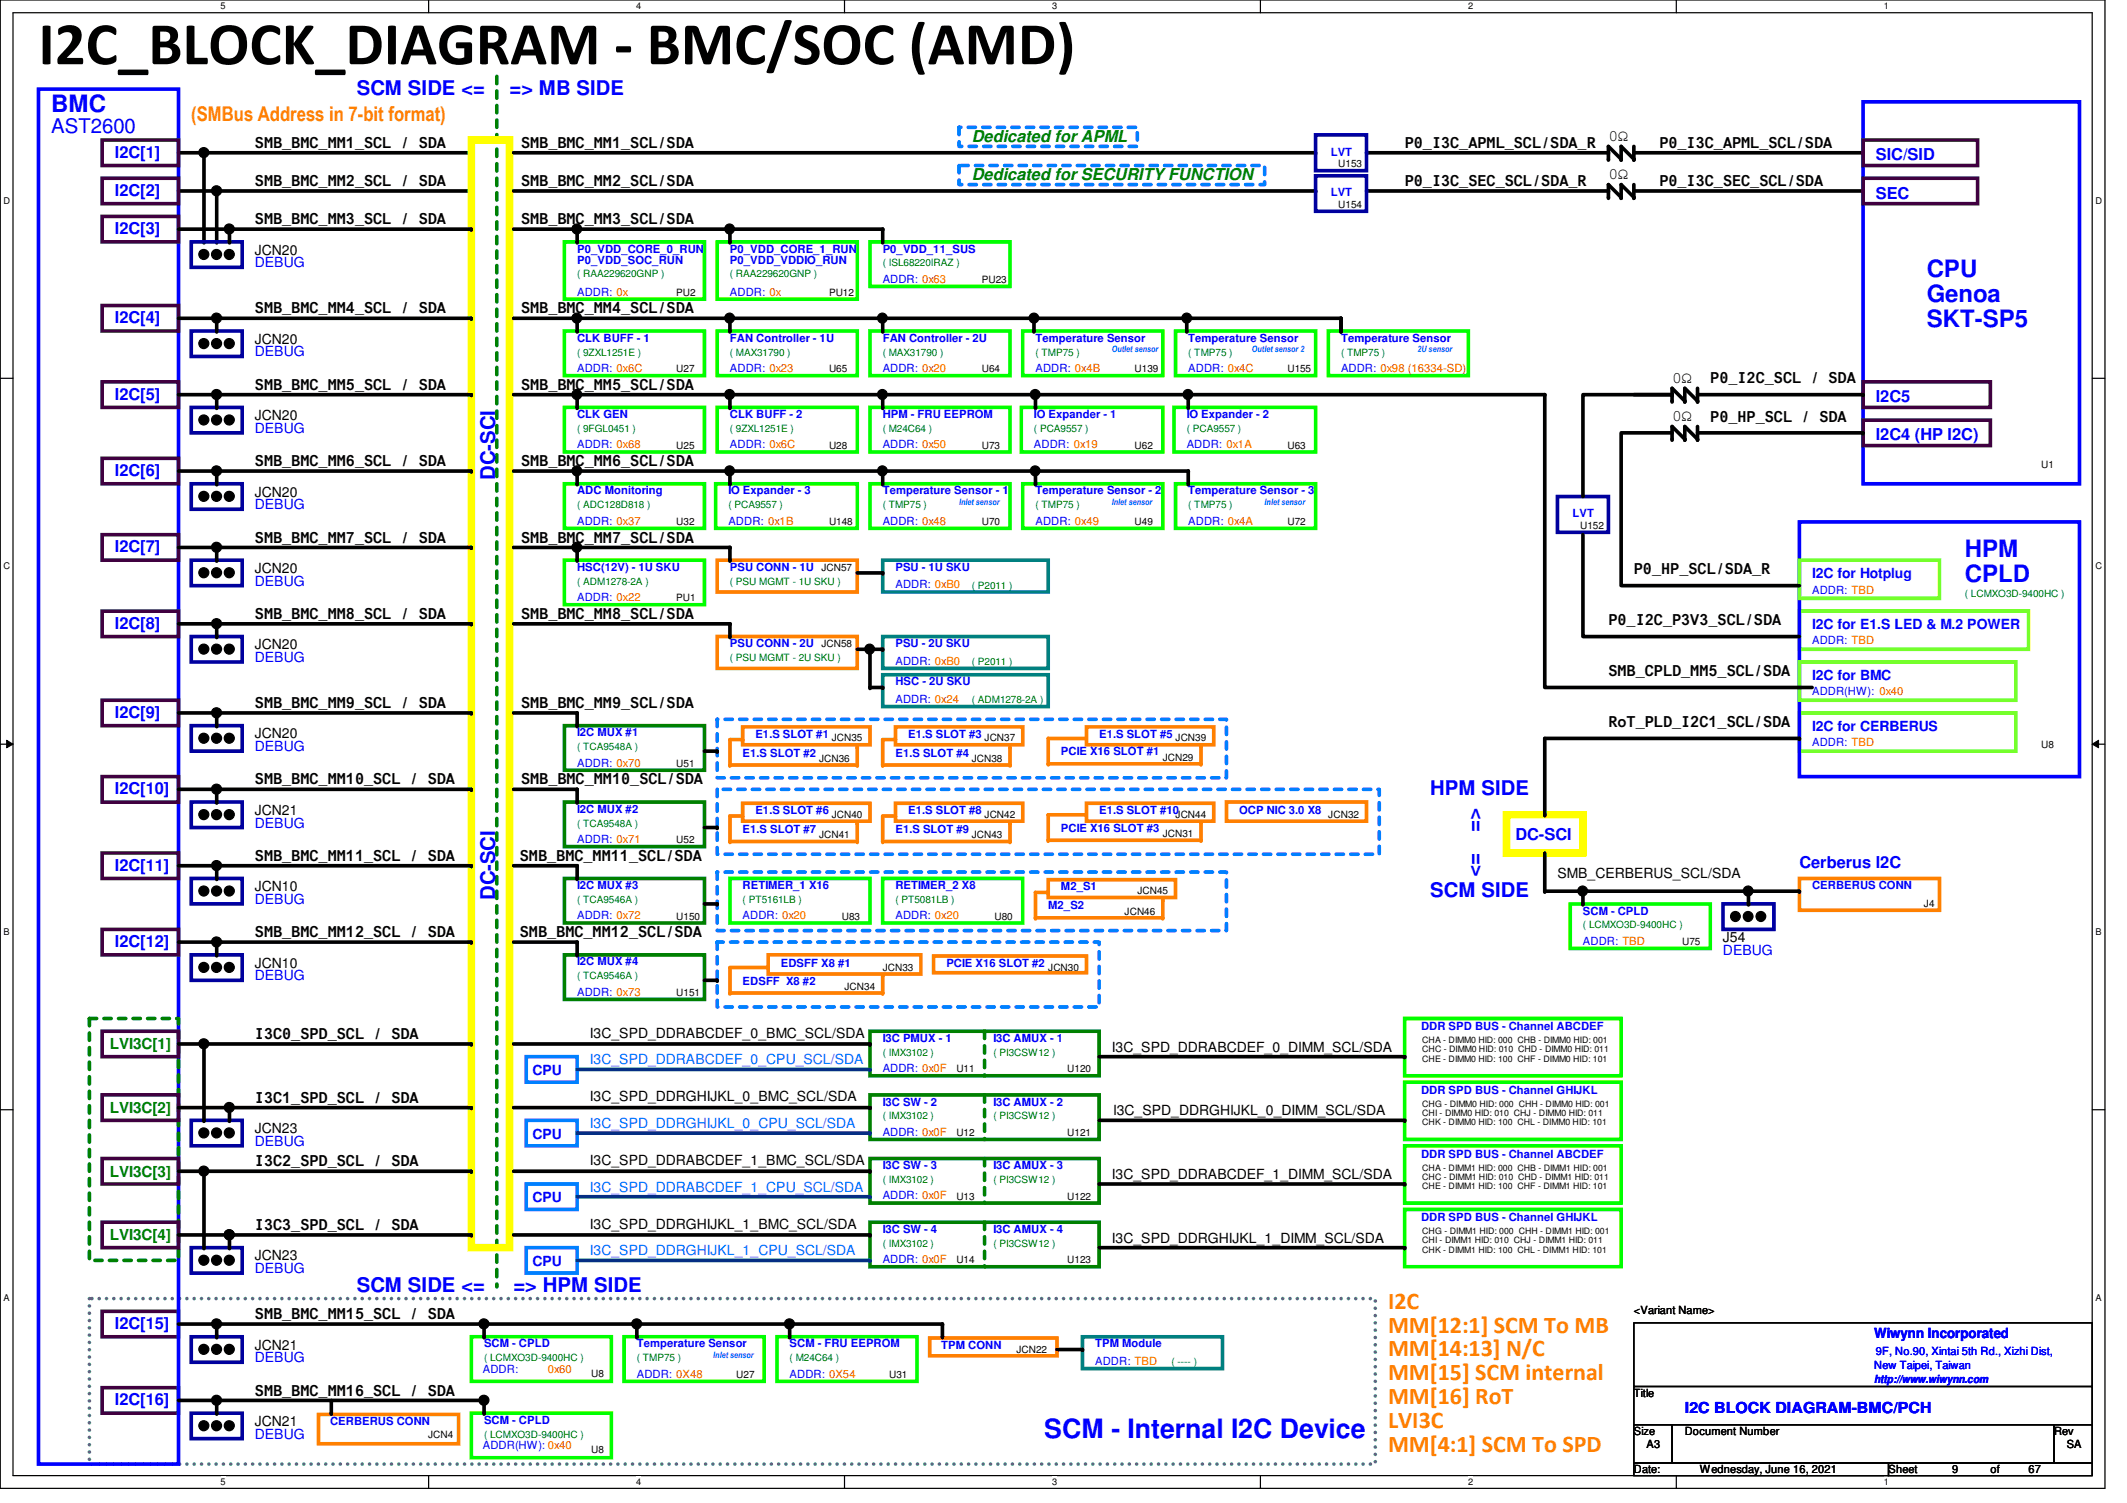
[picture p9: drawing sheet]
<svg xmlns="http://www.w3.org/2000/svg" width="297mm" height="210mm" viewBox="0 0 297 210" stroke-linecap="round" stroke-linejoin="round" font-family="sans-serif">
<defs><g id="words">
<text font-size="8.5" x="5.4" y="9">I2C_BLOCK_DIAGRAM - BMC/SOC (AMD)</text>
<text font-size="3.7" fill="#00f" x="145.8" y="200.8">SCM - Internal I2C Device</text>
<g font-size="3.3" fill="#00f">
<text x="7.2" y="15.6">BMC</text>
<text x="269.1" y="38.7">CPU</text>
<text x="269.1" y="42.2">Genoa</text>
<text x="269.1" y="45.6">SKT-SP5</text>
<text x="274.4" y="77.8">HPM</text>
<text x="274.4" y="81.3">CPLD</text>
</g>
<g font-size="3.3" fill="#ff8000">
<text x="193.8" y="182.8">I2C</text>
<text x="193.8" y="186.1">MM[12:1] SCM To MB</text>
<text x="193.8" y="189.4">MM[14:13] N/C</text>
<text x="193.8" y="192.8">MM[15] SCM internal</text>
<text x="193.8" y="196.1">MM[16] RoT</text>
<text x="193.8" y="199.5">LVI3C</text>
<text x="193.8" y="202.8">MM[4:1] SCM To SPD</text>
</g>
<text font-size="2.8" fill="#ff8000" x="26.7" y="16.8">(SMBus Address in 7-bit format)</text>
<g font-size="2.8" fill="#00f">
<text x="49.8" y="13.3">SCM SIDE &lt;=</text>
<text x="71.2" y="13.3">=&gt; MB SIDE</text>
<text x="7.2" y="18.5">AST2600</text>
<text x="69.2" y="67" transform="rotate(-90 69.2 67)">DC-SCI</text>
<text x="199.7" y="111.1">HPM SIDE</text>
<text x="205.4" y="112.8" transform="rotate(90 205.4 112.8)">&lt;=</text>
<text x="205.4" y="119.1" transform="rotate(90 205.4 119.1)">=&gt;</text>
<text x="69.2" y="125.7" transform="rotate(-90 69.2 125.7)">DC-SCI</text>
<text x="199.7" y="125.3">SCM SIDE</text>
<text x="49.8" y="180.4">SCM SIDE &lt;=</text>
<text x="71.7" y="180.4">=&gt; HPM SIDE</text>
</g>
<g font-size="2.3" fill="#00f">
<text x="16" y="22">I2C[1]</text>
<text x="262" y="22.4">SIC/SID</text>
<text x="16" y="27.3">I2C[2]</text>
<text x="262" y="27.7">SEC</text>
<text x="16" y="32.7">I2C[3]</text>
<text x="16" y="45.1">I2C[4]</text>
<text x="16" y="55.8">I2C[5]</text>
<text x="262" y="56.2">I2C5</text>
<text x="262" y="61.5">I2C4 (HP I2C)</text>
<text x="16" y="66.5">I2C[6]</text>
<text x="16" y="77.1">I2C[7]</text>
<text x="16" y="87.8">I2C[8]</text>
<text x="16" y="100.2">I2C[9]</text>
<text x="16" y="110.9">I2C[10]</text>
<text x="211.6" y="117.3">DC-SCI</text>
<text x="16" y="121.6">I2C[11]</text>
<text x="251.3" y="121.2">Cerberus I2C</text>
<text x="16" y="132.2">I2C[12]</text>
<text x="16" y="185.6">I2C[15]</text>
<text x="16" y="196.3">I2C[16]</text>
</g>
<g font-size="2.3" fill="#008000">
<text x="135.7" y="19.9">Dedicated for APML</text>
<text x="135.7" y="25.2">Dedicated for SECURITY FUNCTION</text>
</g>
<g font-size="2.3">
<text x="224.6" y="19.6">0Ω</text>
<text x="224.6" y="25">0Ω</text>
<text x="233.5" y="53.4">0Ω</text>
<text x="233.5" y="58.8">0Ω</text>
</g>
<g font-size="2.1">
<text x="35.6" y="20.7">SMB_BMC_MM1_SCL / SDA</text>
<text x="72.8" y="20.7">SMB_BMC_MM1_SCL/SDA</text>
<text x="196.2" y="20.7">P0_I3C_APML_SCL/SDA_R</text>
<text x="231.7" y="20.7">P0_I3C_APML_SCL/SDA</text>
<text x="35.6" y="26">SMB_BMC_MM2_SCL / SDA</text>
<text x="72.8" y="26">SMB_BMC_MM2_SCL/SDA</text>
<text x="196.2" y="26">P0_I3C_SEC_SCL/SDA_R</text>
<text x="231.7" y="26">P0_I3C_SEC_SCL/SDA</text>
<text x="35.6" y="31.3">SMB_BMC_MM3_SCL / SDA</text>
<text x="72.8" y="31.3">SMB_BMC_MM3_SCL/SDA</text>
<text x="35.6" y="43.8">SMB_BMC_MM4_SCL / SDA</text>
<text x="72.8" y="43.8">SMB_BMC_MM4_SCL/SDA</text>
<text x="238.8" y="53.6">P0_I2C_SCL / SDA</text>
<text x="35.6" y="54.4">SMB_BMC_MM5_SCL / SDA</text>
<text x="72.8" y="54.4">SMB_BMC_MM5_SCL/SDA</text>
<text x="238.8" y="58.9">P0_HP_SCL / SDA</text>
<text x="35.6" y="65.1">SMB_BMC_MM6_SCL / SDA</text>
<text x="72.8" y="65.1">SMB_BMC_MM6_SCL/SDA</text>
<text x="35.6" y="75.8">SMB_BMC_MM7_SCL / SDA</text>
<text x="72.8" y="75.8">SMB_BMC_MM7_SCL/SDA</text>
<text x="228.2" y="80.2">P0_HP_SCL/SDA_R</text>
<text x="35.6" y="86.4">SMB_BMC_MM8_SCL / SDA</text>
<text x="72.8" y="86.4">SMB_BMC_MM8_SCL/SDA</text>
<text x="224.6" y="87.3">P0_I2C_P3V3_SCL/SDA</text>
<text x="224.6" y="94.4">SMB_CPLD_MM5_SCL/SDA</text>
<text x="35.6" y="98.9">SMB_BMC_MM9_SCL / SDA</text>
<text x="72.8" y="98.9">SMB_BMC_MM9_SCL/SDA</text>
<text x="224.6" y="101.6">RoT_PLD_I2C1_SCL/SDA</text>
<text x="35.6" y="109.6">SMB_BMC_MM10_SCL / SDA</text>
<text x="72.8" y="109.6">SMB_BMC_MM10_SCL/SDA</text>
<text x="35.6" y="120.2">SMB_BMC_MM11_SCL / SDA</text>
<text x="72.6" y="120.2">SMB_BMC_MM11_SCL/SDA</text>
<text x="35.6" y="130.9">SMB_BMC_MM12_SCL / SDA</text>
<text x="72.6" y="130.9">SMB_BMC_MM12_SCL/SDA</text>
<text x="35.6" y="145.1">I3C0_SPD_SCL / SDA</text>
<text x="35.6" y="154">I3C1_SPD_SCL / SDA</text>
<text x="35.6" y="162.9">I3C2_SPD_SCL / SDA</text>
<text x="35.6" y="171.8">I3C3_SPD_SCL / SDA</text>
<text x="35.6" y="184.2">SMB_BMC_MM15_SCL / SDA</text>
<text x="35.6" y="194.9">SMB_BMC_MM16_SCL / SDA</text>
</g>
<g font-size="2.1" fill="#008000">
<text x="15.3" y="146.6">LVI3C[1]</text>
<text x="15.3" y="155.4">LVI3C[2]</text>
<text x="15.3" y="164.3">LVI3C[3]</text>
<text x="15.3" y="173.2">LVI3C[4]</text>
</g>
<text font-size="2.1" fill="#00f" x="235.3" y="197.4">I2C BLOCK DIAGRAM-BMC/PCH</text>
<g font-size="1.9">
<text x="35.6" y="35.6">JCN20</text>
<text x="35.6" y="48">JCN20</text>
<text x="35.6" y="58.7">JCN20</text>
<text x="35.6" y="69.3">JCN20</text>
<text x="35.6" y="80">JCN20</text>
<text x="35.6" y="90.7">JCN20</text>
<text x="35.6" y="103.1">JCN20</text>
<text x="35.6" y="113.8">JCN21</text>
<text x="35.6" y="124.5">JCN10</text>
<text x="217.5" y="122.7">SMB_CERBERUS_SCL/SDA</text>
<text x="240.6" y="131.6">J54</text>
<text x="35.6" y="135.1">JCN10</text>
<text x="82.4" y="144.9">I3C_SPD_DDRABCDEF_0_BMC_SCL/SDA</text>
<text x="155.3" y="146.9">I3C_SPD_DDRABCDEF_0_DIMM_SCL/SDA</text>
<text x="82.4" y="153.8">I3C_SPD_DDRGHIJKL_0_BMC_SCL/SDA</text>
<text x="155.4" y="155.7">I3C_SPD_DDRGHIJKL_0_DIMM_SCL/SDA</text>
<text x="35.6" y="158.2">JCN23</text>
<text x="82.4" y="162.7">I3C_SPD_DDRABCDEF_1_BMC_SCL/SDA</text>
<text x="155.3" y="164.6">I3C_SPD_DDRABCDEF_1_DIMM_SCL/SDA</text>
<text x="82.4" y="171.6">I3C_SPD_DDRGHIJKL_1_BMC_SCL/SDA</text>
<text x="155.3" y="173.5">I3C_SPD_DDRGHIJKL_1_DIMM_SCL/SDA</text>
<text x="35.6" y="176">JCN23</text>
<text x="35.6" y="188.5">JCN21</text>
<text x="35.6" y="199.1">JCN21</text>
</g>
<g font-size="1.9" fill="#00f">
<text x="35.6" y="37.3">DEBUG</text>
<text x="35.6" y="49.8">DEBUG</text>
<text x="35.6" y="60.5">DEBUG</text>
<text x="35.6" y="71.1">DEBUG</text>
<text x="35.6" y="81.8">DEBUG</text>
<text x="253.1" y="80.8">I2C for Hotplug</text>
<text x="253.1" y="87.9">I2C for E1.S LED &amp; M.2 POWER</text>
<text x="35.6" y="92.5">DEBUG</text>
<text x="253.1" y="95">I2C for BMC</text>
<text x="35.6" y="104.9">DEBUG</text>
<text x="253.1" y="102.1">I2C for CERBERUS</text>
<text x="35.6" y="115.6">DEBUG</text>
<text x="35.6" y="126.2">DEBUG</text>
<text x="35.6" y="136.9">DEBUG</text>
<text x="240.6" y="133.3">DEBUG</text>
<text x="74.4" y="150.1">CPU</text>
<text x="35.6" y="160">DEBUG</text>
<text x="74.4" y="159">CPU</text>
<text x="74.4" y="167.9">CPU</text>
<text x="35.6" y="177.8">DEBUG</text>
<text x="74.4" y="176.8">CPU</text>
<text x="35.6" y="190.2">DEBUG</text>
<text x="261.7" y="186.9">Wiwynn Incorporated</text>
<text x="35.6" y="200.9">DEBUG</text>
</g>
<g font-size="1.9" fill="#0080ff">
<text x="82.4" y="148.6">I3C_SPD_DDRABCDEF_0_CPU_SCL/SDA</text>
<text x="82.4" y="157.5">I3C_SPD_DDRGHIJKL_0_CPU_SCL/SDA</text>
<text x="82.4" y="166.4">I3C_SPD_DDRABCDEF_1_CPU_SCL/SDA</text>
<text x="82.4" y="175.3">I3C_SPD_DDRGHIJKL_1_CPU_SCL/SDA</text>
</g>
<g font-size="1.6" fill="#00f">
<text x="185.8" y="21.8">LVT</text>
<text x="185.8" y="27.4">LVT</text>
<text x="80.6" y="35.3">P0_VDD_CORE_0_RUN</text>
<text x="101.9" y="35.3">P0_VDD_CORE_1_RUN</text>
<text x="123.3" y="35.3">P0_VDD_11_SUS</text>
<text x="80.6" y="41.3">ADDR: 0x</text>
<text x="80.6" y="36.9">P0_VDD_SOC_RUN</text>
<text x="101.9" y="36.9">P0_VDD_VDDIO_RUN</text>
<text x="101.9" y="41.3">ADDR: 0x</text>
<text x="123.3" y="39.5">ADDR: 0x63</text>
<text x="80.6" y="47.7">CLK BUFF - 1</text>
<text x="101.9" y="47.7">FAN Controller - 1U</text>
<text x="123.3" y="47.7">FAN Controller - 2U</text>
<text x="144.6" y="47.7">Temperature Sensor</text>
<text x="165.9" y="47.7">Temperature Sensor</text>
<text x="187.3" y="47.7">Temperature Sensor</text>
<text x="80.6" y="51.9">ADDR: 0x6C</text>
<text x="101.9" y="51.9">ADDR: 0x23</text>
<text x="123.3" y="51.9">ADDR: 0x20</text>
<text x="144.6" y="51.9">ADDR: 0x4B</text>
<text x="165.9" y="51.9">ADDR: 0x4C</text>
<text x="187.3" y="51.9">ADDR: 0x98 (16334-SD)</text>
<text x="80.6" y="58.4">CLK GEN</text>
<text x="101.9" y="58.4">CLK BUFF - 2</text>
<text x="123.3" y="58.4">HPM - FRU EEPROM</text>
<text x="144.4" y="58.4">IO Expander - 1</text>
<text x="165.7" y="58.4">IO Expander - 2</text>
<text x="80.6" y="62.6">ADDR: 0x68</text>
<text x="101.9" y="62.6">ADDR: 0x6C</text>
<text x="123.3" y="62.6">ADDR: 0x50</text>
<text x="144.4" y="62.6">ADDR: 0x19</text>
<text x="165.7" y="62.6">ADDR: 0x1A</text>
<text x="80.6" y="69">ADC Monitoring</text>
<text x="101.7" y="69">IO Expander - 3</text>
<text x="123.3" y="69">Temperature Sensor - 1</text>
<text x="144.6" y="69">Temperature Sensor - 2</text>
<text x="165.9" y="69">Temperature Sensor - 3</text>
<text x="80.6" y="73.3">ADDR: 0x37</text>
<text x="101.7" y="73.3">ADDR: 0x1B</text>
<text x="123.3" y="73.3">ADDR: 0x48</text>
<text x="144.6" y="73.3">ADDR: 0x49</text>
<text x="165.9" y="73.3">ADDR: 0x4A</text>
<text x="219.6" y="72.3">LVT</text>
<text x="80.6" y="79.7">HSC(12V) - 1U SKU</text>
<text x="80.6" y="83.9">ADDR: 0x22</text>
<text x="101.9" y="79.7">PSU CONN - 1U</text>
<text x="125" y="82.2">ADDR: 0xB0</text>
<text x="125" y="79.7">PSU - 1U SKU</text>
<text x="253.1" y="82.9">ADDR: TBD</text>
<text x="101.9" y="90.4">PSU CONN - 2U</text>
<text x="125" y="92.8">ADDR: 0xB0</text>
<text x="125" y="95.7">HSC - 2U SKU</text>
<text x="125" y="90.4">PSU - 2U SKU</text>
<text x="253.1" y="90">ADDR: TBD</text>
<text x="125" y="98.2">ADDR: 0x24</text>
<text x="253.1" y="97.1">ADDR(HW): 0x40</text>
<text x="80.6" y="107.1">ADDR: 0x70</text>
<text x="80.6" y="102.8">I2C MUX #1</text>
<text x="103.7" y="105.7">E1.S SLOT #2</text>
<text x="105.5" y="103">E1.S SLOT #1</text>
<text x="125" y="105.7">E1.S SLOT #4</text>
<text x="126.8" y="103">E1.S SLOT #3</text>
<text x="148.2" y="105.5">PCIE X16 SLOT #1</text>
<text x="153.5" y="103">E1.S SLOT #5</text>
<text x="253.1" y="104.2">ADDR: TBD</text>
<text x="80.6" y="113.5">I2C MUX #2</text>
<text x="105.5" y="113.7">E1.S SLOT #6</text>
<text x="126.8" y="113.7">E1.S SLOT #8</text>
<text x="153.5" y="113.7">E1.S SLOT #10</text>
<text x="173.1" y="113.7">OCP NIC 3.0 X8</text>
<text x="80.6" y="117.7">ADDR: 0x71</text>
<text x="103.7" y="116.3">E1.S SLOT #7</text>
<text x="125" y="116.3">E1.S SLOT #9</text>
<text x="148.2" y="116.2">PCIE X16 SLOT #3</text>
<text x="80.6" y="124.2">I2C MUX #3</text>
<text x="103.7" y="124.2">RETIMER_1 X16</text>
<text x="125" y="124.2">RETIMER_2 X8</text>
<text x="148.2" y="124.3">M2_S1</text>
<text x="253.1" y="124.2">CERBERUS CONN</text>
<text x="80.6" y="128.4">ADDR: 0x72</text>
<text x="103.7" y="128.4">ADDR: 0x20</text>
<text x="125" y="128.4">ADDR: 0x20</text>
<text x="146.4" y="127">M2_S2</text>
<text x="221.1" y="132">ADDR: TBD</text>
<text x="221.1" y="127.7">SCM - CPLD</text>
<text x="80.6" y="134.8">I2C MUX #4</text>
<text x="103.7" y="137.5">EDSFF X8 #2</text>
<text x="109" y="135">EDSFF X8 #1</text>
<text x="132.2" y="135">PCIE X16 SLOT #2</text>
<text x="80.6" y="139.1">ADDR: 0x73</text>
<text x="198.5" y="143.9">DDR SPD BUS - Channel ABCDEF</text>
<text x="123.3" y="145.5">I3C PMUX - 1</text>
<text x="123.3" y="149.7">ADDR: 0x0F</text>
<text x="138.7" y="145.5">I3C AMUX - 1</text>
<text x="123.3" y="154.4">I3C SW - 2</text>
<text x="138.7" y="154.4">I3C AMUX - 2</text>
<text x="198.5" y="152.8">DDR SPD BUS - Channel GHIJKL</text>
<text x="123.3" y="158.6">ADDR: 0x0F</text>
<text x="198.5" y="161.7">DDR SPD BUS - Channel ABCDEF</text>
<text x="123.3" y="163.3">I3C SW - 3</text>
<text x="123.3" y="167.5">ADDR: 0x0F</text>
<text x="138.7" y="163.3">I3C AMUX - 3</text>
<text x="123.3" y="172.2">I3C SW - 4</text>
<text x="138.7" y="172.2">I3C AMUX - 4</text>
<text x="198.5" y="170.6">DDR SPD BUS - Channel GHIJKL</text>
<text x="123.3" y="176.4">ADDR: 0x0F</text>
<text x="67.4" y="191.7">ADDR:</text>
<text x="67.6" y="188.2">SCM - CPLD</text>
<text x="88.9" y="188.2">Temperature Sensor</text>
<text x="110.3" y="188.2">SCM - FRU EEPROM</text>
<text x="131.4" y="188.3">TPM CONN</text>
<text x="152.9" y="190.6">ADDR: TBD</text>
<text x="152.9" y="188.2">TPM Module</text>
<text x="261.7" y="191.1">New Taipei, Taiwan</text>
<text x="262" y="189.2">9F, No.90, Xintai 5th Rd., Xizhi Dist,</text>
<text x="88.9" y="192.4">ADDR: 0X48</text>
<text x="110.3" y="192.4">ADDR: 0X54</text>
<text x="261.7" y="193.1">http://www.wiwynn.com</text>
<text x="46.1" y="199">CERBERUS CONN</text>
<text x="67.4" y="202.4">ADDR(HW): 0x40</text>
<text x="67.6" y="198.8">SCM - CPLD</text>
</g>
<g font-size="1.6">
<text x="228.2" y="183.5">&lt;Variant Name&gt;</text>
<text x="228.2" y="195.1">Title</text>
<text x="228.2" y="200.4">Size</text>
<text x="230" y="202.2">A3</text>
<text x="235.3" y="200.4">Document Number</text>
<text x="286.8" y="200.4">Rev</text>
<text x="288.6" y="202.2">SA</text>
<text x="228.2" y="205.7">Date:</text>
<text x="237.4" y="205.7">Wednesday, June 16, 2021</text>
<text x="263.7" y="205.7">Sheet</text>
<text x="272.6" y="205.7">9</text>
<text x="278" y="205.7">of</text>
<text x="283.3" y="205.7">67</text>
</g>
<text font-size="1.6" fill="#f00" x="76.5" y="191.7">0x60</text>
<g font-size="1.4">
<text x="186.9" y="23.4">U153</text>
<text x="186.9" y="29">U154</text>
<text x="94.4" y="41.3">PU2</text>
<text x="115.8" y="41.3">PU12</text>
<text x="137.1" y="39.5">PU23</text>
<text x="94.4" y="52">U27</text>
<text x="115.8" y="52">U65</text>
<text x="137.1" y="52">U64</text>
<text x="158.5" y="52">U139</text>
<text x="179.8" y="52">U155</text>
<text x="94.4" y="62.7">U25</text>
<text x="115.8" y="62.7">U28</text>
<text x="137.1" y="62.7">U73</text>
<text x="158.5" y="62.7">U62</text>
<text x="179.8" y="62.7">U63</text>
<text x="285.1" y="65.3">U1</text>
<text x="94.4" y="73.3">U32</text>
<text x="115.8" y="73.3">U148</text>
<text x="137.1" y="73.3">U70</text>
<text x="158.5" y="73.3">U49</text>
<text x="179.8" y="73.3">U72</text>
<text x="220.7" y="73.9">U152</text>
<text x="94.4" y="84">PU1</text>
<text x="114.7" y="79.7">JCN57</text>
<text x="114.7" y="90.4">JCN58</text>
<text x="94.4" y="107.1">U51</text>
<text x="114.4" y="106.4">JCN36</text>
<text x="116.2" y="103.5">JCN35</text>
<text x="135.7" y="106.4">JCN38</text>
<text x="137.5" y="103.5">JCN37</text>
<text x="162.4" y="106.2">JCN29</text>
<text x="164.2" y="103.5">JCN39</text>
<text x="285.1" y="104.4">U8</text>
<text x="94.4" y="117.8">U52</text>
<text x="114.4" y="117.1">JCN41</text>
<text x="116.2" y="114.2">JCN40</text>
<text x="135.7" y="117.1">JCN43</text>
<text x="137.5" y="114.2">JCN42</text>
<text x="162.4" y="116.9">JCN31</text>
<text x="164.2" y="114.2">JCN44</text>
<text x="185.5" y="114.2">JCN32</text>
<text x="158.8" y="124.9">JCN45</text>
<text x="94.4" y="128.4">U150</text>
<text x="117.6" y="128.4">U83</text>
<text x="138.9" y="128.4">U80</text>
<text x="157.1" y="127.7">JCN46</text>
<text x="234.9" y="132">U75</text>
<text x="268.7" y="126.7">J4</text>
<text x="123.3" y="135.6">JCN33</text>
<text x="146.4" y="135.6">JCN30</text>
<text x="94.4" y="139.1">U151</text>
<text x="117.9" y="138.2">JCN34</text>
<text x="133.6" y="149.8">U11</text>
<text x="149.1" y="149.8">U120</text>
<text x="133.6" y="158.7">U12</text>
<text x="149.1" y="158.7">U121</text>
<text x="133.6" y="167.6">U13</text>
<text x="149.1" y="167.6">U122</text>
<text x="133.6" y="176.4">U14</text>
<text x="149.1" y="176.4">U123</text>
<text x="141.9" y="188.9">JCN22</text>
<text x="82.5" y="192.3">U8</text>
<text x="102.8" y="192.4">U27</text>
<text x="124.2" y="192.4">U31</text>
<text x="59.8" y="200.8">JCN4</text>
<text x="82.5" y="202.9">U8</text>
</g>
<g font-size="1.4" fill="#008000">
<text x="80.6" y="38.7">( RAA229620GNP )</text>
<text x="101.9" y="38.7">( RAA229620GNP )</text>
<text x="123.3" y="37.2">( ISL68220IRAZ )</text>
<text x="80.6" y="49.7">( 9ZXL1251E )</text>
<text x="101.9" y="49.7">( MAX31790 )</text>
<text x="123.3" y="49.7">( MAX31790 )</text>
<text x="144.6" y="49.7">( TMP75 )</text>
<text x="165.9" y="49.7">( TMP75 )</text>
<text x="187.3" y="49.7">( TMP75 )</text>
<text x="80.6" y="60.3">( 9FGL0451 )</text>
<text x="101.9" y="60.3">( 9ZXL1251E )</text>
<text x="123.3" y="60.3">( M24C64 )</text>
<text x="144.4" y="60.3">( PCA9557 )</text>
<text x="165.7" y="60.3">( PCA9557 )</text>
<text x="80.6" y="71">( ADC128D818 )</text>
<text x="101.7" y="71">( PCA9557 )</text>
<text x="123.3" y="71">( TMP75 )</text>
<text x="144.6" y="71">( TMP75 )</text>
<text x="165.9" y="71">( TMP75 )</text>
<text x="80.6" y="81.7">( ADM1278-2A )</text>
<text x="101.9" y="81.7">( PSU MGMT - 1U SKU )</text>
<text x="135.7" y="82.2">( P2011 )</text>
<text x="274.4" y="83.4">( LCMXO3D-9400HC )</text>
<text x="101.9" y="92.3">( PSU MGMT - 2U SKU )</text>
<text x="135.7" y="92.9">( P2011 )</text>
<text x="135.7" y="98.2">( ADM1278-2A )</text>
<text x="80.6" y="104.8">( TCA9548A )</text>
<text x="80.6" y="115.4">( TCA9548A )</text>
<text x="80.6" y="126.1">( TCA9546A )</text>
<text x="103.7" y="126.1">( PT5161LB )</text>
<text x="125" y="126.1">( PT5081LB )</text>
<text x="221.1" y="129.7">( LCMXO3D-9400HC )</text>
<text x="80.6" y="136.8">( TCA9546A )</text>
<text x="123.3" y="147.4">( IMX3102 )</text>
<text x="138.7" y="147.4">( PI3CSW12 )</text>
<text x="123.3" y="156.3">( IMX3102 )</text>
<text x="138.7" y="156.3">( PI3CSW12 )</text>
<text x="123.3" y="165.2">( IMX3102 )</text>
<text x="138.7" y="165.2">( PI3CSW12 )</text>
<text x="123.3" y="174.1">( IMX3102 )</text>
<text x="138.7" y="174.1">( PI3CSW12 )</text>
<text x="67.6" y="190.1">( LCMXO3D-9400HC )</text>
<text x="88.9" y="190.1">( TMP75 )</text>
<text x="110.3" y="190.1">( M24C64 )</text>
<text x="163.6" y="190.7">( ---- )</text>
<text x="67.6" y="200.8">( LCMXO3D-9400HC )</text>
</g>
<g font-size="1.3">
<text x="30.8" y="1.3">5</text>
<text x="88.9" y="1.3">4</text>
<text x="146.9" y="1.3">3</text>
<text x="205" y="1.3">2</text>
<text x="263.1" y="1.3">1</text>
<text x=".5" y="28.4">D</text>
<text x="292.6" y="28.4">D</text>
<text x=".5" y="79.5">C</text>
<text x="292.6" y="79.5">C</text>
<text x=".5" y="130.6">B</text>
<text x="292.6" y="130.6">B</text>
<text x=".5" y="181.7">A</text>
<text x="292.6" y="181.7">A</text>
<text x="30.8" y="207.4">5</text>
<text x="88.9" y="207.4">4</text>
<text x="146.9" y="207.4">3</text>
<text x="205" y="207.4">2</text>
<text x="263.1" y="207.4">1</text>
</g>
<g font-size="1.2" fill="#0080ff">
<text x="155.3" y="49.1">Outlet sensor</text>
<text x="174.8" y="49.1">Outlet sensor 2</text>
<text x="197.9" y="49.1">2U sensor</text>
<text x="133.9" y="70.5">Inlet sensor</text>
<text x="155.3" y="70.5">Inlet sensor</text>
<text x="176.6" y="70.5">Inlet sensor</text>
<text x="99.6" y="189.6">Inlet sensor</text>
</g>
<g font-size="1.2">
<text x="198.6" y="145.7">CHA - DIMM0 HID: 000 CHB - DIMM0 HID: 001</text>
<text x="198.6" y="147">CHC - DIMM0 HID: 010 CHD - DIMM0 HID: 011</text>
<text x="198.6" y="148.3">CHE - DIMM0 HID: 100 CHF - DIMM0 HID: 101</text>
<text x="198.6" y="154.6">CHG - DIMM0 HID: 000 CHH - DIMM0 HID: 001</text>
<text x="198.6" y="155.9">CHI - DIMM0 HID: 010 CHJ - DIMM0 HID: 011</text>
<text x="198.6" y="157.1">CHK - DIMM0 HID: 100 CHL - DIMM0 HID: 101</text>
<text x="198.6" y="163.5">CHA - DIMM1 HID: 000 CHB - DIMM1 HID: 001</text>
<text x="198.6" y="164.8">CHC - DIMM1 HID: 010 CHD - DIMM1 HID: 011</text>
<text x="198.6" y="166">CHE - DIMM1 HID: 100 CHF - DIMM1 HID: 101</text>
<text x="198.6" y="172.4">CHG - DIMM1 HID: 000 CHH - DIMM1 HID: 001</text>
<text x="198.6" y="173.7">CHI - DIMM1 HID: 010 CHJ - DIMM1 HID: 011</text>
<text x="198.6" y="174.9">CHK - DIMM1 HID: 100 CHL - DIMM1 HID: 101</text>
</g>
</g></defs>
<path d="M0 0h294v207.9h-294zM1.8 1.8h290.4v204.3h-290.4z" fill="none" stroke="#000" stroke-width=".17"/>
<g fill="#fff">
<path d="M30.8 .2h.7v1.4h-.7z"/>
<path d="M30.8 206.2h.7v1.4h-.7z"/>
</g>
<path d="M59.9 0v1.8M59.9 206.1v1.8" fill="none" stroke="#000" stroke-width=".17"/>
<g fill="#fff">
<path d="M88.9 .2h.6v1.4h-.6z"/>
<path d="M88.9 206.2h.6v1.4h-.6z"/>
</g>
<path d="M117.9 0v1.8M117.9 206.1v1.8" fill="none" stroke="#000" stroke-width=".17"/>
<g fill="#fff">
<path d="M146.9 .2h.7v1.4h-.7z"/>
<path d="M146.9 206.2h.7v1.4h-.7z"/>
</g>
<path d="M176 0v1.8M176 206.1v1.8" fill="none" stroke="#000" stroke-width=".17"/>
<g fill="#fff">
<path d="M205 .2h.7v1.4h-.7z"/>
<path d="M205 206.2h.7v1.4h-.7z"/>
</g>
<path d="M234.1 0v1.8M234.1 206.1v1.8" fill="none" stroke="#000" stroke-width=".17"/>
<g fill="#fff">
<path d="M263.1 .2h.7v1.4h-.7z"/>
<path d="M263.1 206.2h.7v1.4h-.7z"/>
<path d="M.5 27.3h.9v1.4h-.9z"/>
<path d="M292.6 27.3h.9v1.4h-.9z"/>
<path d="M.5 78.4h.9v1.4h-.9z"/>
<path d="M292.6 78.4h.9v1.4h-.9z"/>
</g>
<path d="M0 52.8h1.8M292.2 52.8h1.8" fill="none" stroke="#000" stroke-width=".17"/>
<g fill="#fff">
<path d="M.5 129.5h.8v1.4h-.8z"/>
<path d="M292.6 129.5h.9v1.4h-.9z"/>
</g>
<path d="M0 103.9h1.8M292.2 103.9h1.8" fill="none" stroke="#000" stroke-width=".17"/>
<path d="M.9 103.4l.9 .5-.9 .5zM292.2 103.9l.9-.5v1z" fill="#000"/>
<path d="M.9 103.4l.9 .5-.9 .5zM292.2 103.9l.9-.5v1z" fill="none" stroke="#000" stroke-width=".14"/>
<g fill="#fff">
<path d="M.5 180.5h.8v1.4h-.8z"/>
<path d="M292.6 180.5h.9v1.4h-.9z"/>
</g>
<path d="M0 155h1.8M292.2 155h1.8" fill="none" stroke="#000" stroke-width=".17"/>
<path d="M69.4 10.7v168.9" fill="none" stroke="#008000" stroke-width=".51" stroke-dasharray="1 1"/>
<circle cx="69.4" cy="179.6" r=".25" fill="#008000" stroke-dasharray="1 1"/>
<path d="M12.5 181.4h179.6v23.1h-179.6z" fill="none" stroke="#408080" stroke-width=".51" stroke-dasharray="0 1"/>
<g fill="none" stroke="#ff8000" stroke-width=".51">
<path d="M100.2 78.2h19.5v4.5h-19.5zM100.2 88.9h19.5v4.4h-19.5zM101.9 103.3v3.5M103.7 112.2h17.8v2.5h-17.8zM103.7 101.5h17.8v2.5h-17.8zM125 101.5h17.8v2.5h-17.8zM125 112.2h17.8v2.5h-17.8zM151.7 101.5h17.8v2.5h-17.8zM151.7 112.2h17.8v2.5h-17.8zM171.3 112h19.5v2.7h-19.5zM107.3 133.3h21.3v2.7h-21.3zM130.4 133.5h21.3v2.3h-21.3z"/>
<path d="M146.4 122.9h17.8v2.4h-17.8zM251.3 122.7h19.5v4.4h-19.5zM44.5 197.5h19.5v4.1h-19.5zM129.8 186.9h17.8v2.5h-17.8z"/>
</g>
<path d="M123.3 78.2h23.1v4.5h-23.1zM123.3 88.9h23.1v4.4h-23.1zM123.3 94.2h23.1v4.5h-23.1zM151.2 186.7h19.5v4.4h-19.5z" fill="none" stroke="#008080" stroke-width=".51"/>
<g fill="none" stroke="#0f0" stroke-width=".51">
<path d="M78.8 33.8h19.6v8h-19.6zM100.2 33.8h19.5v8h-19.5zM121.5 33.8h19.6v6.2h-19.6zM78.8 56.9h19.6v6.2h-19.6zM78.8 46.2h19.6v6.3h-19.6zM100.2 56.9h19.5v6.2h-19.5zM100.2 46.2h19.5v6.3h-19.5zM121.5 46.2h19.6v6.3h-19.6zM121.5 56.9h19.6v6.2h-19.6zM142.6 56.9h19.8v6.2h-19.8zM142.8 46.2h19.6v6.3h-19.6zM164 56.9h19.7v6.2h-19.7z"/>
<path d="M164.2 46.2h19.5v6.3h-19.5zM185.5 46.2h19.6v6.3h-19.6zM78.8 78.2h19.6v6.3h-19.6zM78.8 67.6h19.6v6.2h-19.6zM99.9 67.6h19.8v6.2h-19.8zM121.5 67.6h19.6v6.2h-19.6zM142.8 67.6h19.6v6.2h-19.6zM164.2 67.6h19.5v6.2h-19.5zM101.9 122.7h19.6v6.2h-19.6zM123.3 122.7h19.5v6.2h-19.5zM219.3 126.2h19.5v6.3h-19.5zM196.2 151.1h30.2v8h-30.2z"/>
<path d="M196.2 142.2h30.2v8h-30.2zM196.2 160h30.2v8h-30.2zM196.2 168.9h30.2v8h-30.2zM65.8 186.7h19.6v6.2h-19.6zM65.8 197.4h19.6v6.2h-19.6zM87.2 186.7h19.5v6.2h-19.5zM108.5 186.7h19.6v6.2h-19.6z"/>
</g>
<g fill="none" stroke="#0000a0" stroke-width=".51">
<path d="M183.7 18.8h7.1v5h-7.1zM26.7 33.8h7.1v3.5h-7.1zM183.7 24.6h7.1v4.9h-7.1zM26.7 56.9h7.1v3.6h-7.1zM26.7 46.2h7.1v3.6h-7.1zM26.7 78.2h7.1v3.6h-7.1zM26.7 67.6h7.1v3.5h-7.1zM217.5 69.3h7.1v5h-7.1zM26.7 88.9h7.1v3.6h-7.1zM26.7 112h7.1v3.6h-7.1zM26.7 101.3h7.1v3.6h-7.1zM26.7 122.7h7.1v3.5h-7.1z"/>
<path d="M26.7 133.3h7.1v3.6h-7.1zM240.6 126.2h7.1v3.6h-7.1zM26.7 156.5h7.1v3.5h-7.1zM26.7 174.2h7.1v3.6h-7.1zM26.7 186.7h7.1v3.5h-7.1zM26.7 197.4h7.1v3.5h-7.1z"/>
</g>
<g fill="none" stroke="#400040" stroke-width=".51">
<path d="M14.3 19.6h10.6v3.5h-10.6zM260.2 19.6h16v3.5h-16zM14.3 24.9h10.6v3.5h-10.6zM14.3 30.2h10.6v3.6h-10.6zM260.2 24.9h16v3.5h-16zM14.3 53.3h10.6v3.6h-10.6zM14.3 42.7h10.6v3.5h-10.6zM260.2 53.3h17.8v3.6h-17.8zM260.2 58.7h17.8v3.5h-17.8zM14.3 74.7h10.6v3.5h-10.6zM14.3 64h10.6v3.6h-10.6zM14.3 97.8h10.6v3.5h-10.6z"/>
<path d="M14.3 85.3h10.6v3.6h-10.6zM14.3 119.1h10.6v3.6h-10.6zM14.3 108.5h10.6v3.5h-10.6zM14.3 129.8h10.6v3.5h-10.6zM14.3 144h10.6v3.6h-10.6zM14.3 152.9h10.6v3.6h-10.6zM14.3 170.7h10.6v3.5h-10.6zM14.3 161.8h10.6v3.6h-10.6zM14.3 193.8h10.6v3.6h-10.6zM14.3 183.1h10.6v3.6h-10.6z"/>
</g>
<path d="M5.4 12.4h19.5v192.1h-19.5zM260.2 14.2h30.2v53.4h-30.2zM251.3 72.9h39.1v35.6h-39.1z" fill="none" stroke="#00f" stroke-width=".51"/>
<g fill="#000">
<circle cx="28.5" cy="21.3" r=".7"/>
<circle cx="28.5" cy="35.5" r=".7"/>
<circle cx="30.2" cy="26.6" r=".7"/>
<circle cx="30.2" cy="35.5" r=".7"/>
<circle cx="32" cy="35.5" r=".7"/>
<circle cx="32" cy="32" r=".7"/>
<circle cx="80.5" cy="32" r=".68"/>
<circle cx="101.9" cy="32" r=".68"/>
<circle cx="28.5" cy="58.6" r=".7"/>
<circle cx="28.5" cy="48" r=".7"/>
<circle cx="30.2" cy="48" r=".7"/>
<circle cx="30.2" cy="44.4" r=".7"/>
<circle cx="30.2" cy="55.1" r=".7"/>
<circle cx="30.2" cy="58.6" r=".7"/>
<circle cx="32" cy="58.6" r=".7"/>
<circle cx="32" cy="48" r=".7"/>
<circle cx="80.5" cy="44.4" r=".68"/>
<circle cx="80.5" cy="55.1" r=".68"/>
<circle cx="101.9" cy="44.4" r=".68"/>
<circle cx="101.9" cy="55.1" r=".68"/>
<circle cx="123.2" cy="55.1" r=".68"/>
<circle cx="123.2" cy="44.4" r=".68"/>
<circle cx="144.4" cy="44.4" r=".68"/>
<circle cx="144.6" cy="55.1" r=".68"/>
<circle cx="165.7" cy="44.4" r=".68"/>
<circle cx="165.9" cy="55.1" r=".68"/>
<circle cx="28.5" cy="80" r=".7"/>
<circle cx="28.5" cy="69.3" r=".7"/>
<circle cx="30.2" cy="76.4" r=".7"/>
<circle cx="30.2" cy="65.8" r=".7"/>
<circle cx="30.2" cy="80" r=".7"/>
<circle cx="30.2" cy="69.3" r=".7"/>
<circle cx="32" cy="80" r=".7"/>
<circle cx="32" cy="69.3" r=".7"/>
<circle cx="80.5" cy="65.8" r=".68"/>
<circle cx="80.5" cy="76.4" r=".68"/>
<circle cx="101.9" cy="65.8" r=".68"/>
<circle cx="123.2" cy="65.8" r=".68"/>
<circle cx="144.6" cy="65.8" r=".68"/>
<circle cx="28.5" cy="90.6" r=".7"/>
<circle cx="30.2" cy="87.1" r=".7"/>
<circle cx="30.2" cy="99.5" r=".7"/>
<circle cx="30.2" cy="90.6" r=".7"/>
<circle cx="32" cy="90.6" r=".7"/>
<circle cx="121.4" cy="90.6" r=".68"/>
<circle cx="28.5" cy="103.1" r=".7"/>
<circle cx="28.5" cy="113.8" r=".7"/>
<circle cx="30.2" cy="103.1" r=".7"/>
<circle cx="30.2" cy="113.8" r=".7"/>
<circle cx="30.2" cy="110.2" r=".7"/>
<circle cx="32" cy="103.1" r=".7"/>
<circle cx="32" cy="113.8" r=".7"/>
<circle cx="28.5" cy="124.4" r=".7"/>
<circle cx="28.5" cy="135.1" r=".7"/>
<circle cx="30.2" cy="124.4" r=".7"/>
<circle cx="30.2" cy="131.5" r=".7"/>
<circle cx="30.2" cy="135.1" r=".7"/>
<circle cx="30.2" cy="120.9" r=".7"/>
<circle cx="32" cy="124.4" r=".7"/>
<circle cx="32" cy="135.1" r=".7"/>
<circle cx="28.5" cy="145.8" r=".7"/>
<circle cx="28.5" cy="158.2" r=".7"/>
<circle cx="30.2" cy="158.2" r=".7"/>
<circle cx="32" cy="154.7" r=".7"/>
<circle cx="32" cy="158.2" r=".7"/>
<circle cx="28.5" cy="176" r=".7"/>
<circle cx="28.5" cy="163.5" r=".7"/>
<circle cx="30.2" cy="176" r=".7"/>
<circle cx="32" cy="172.4" r=".7"/>
<circle cx="32" cy="176" r=".7"/>
<circle cx="28.5" cy="199.1" r=".7"/>
<circle cx="28.5" cy="188.4" r=".7"/>
<circle cx="30.2" cy="188.4" r=".7"/>
<circle cx="30.2" cy="199.1" r=".7"/>
<circle cx="30.2" cy="195.6" r=".7"/>
<circle cx="30.2" cy="184.9" r=".7"/>
<circle cx="32" cy="199.1" r=".7"/>
<circle cx="32" cy="188.4" r=".7"/>
<circle cx="67.6" cy="195.6" r=".7"/>
<circle cx="67.6" cy="184.9" r=".7"/>
<circle cx="88.9" cy="184.9" r=".7"/>
<circle cx="110.3" cy="184.9" r=".7"/>
</g>
<g fill="none" stroke="#000" stroke-width=".17">
<circle cx="28.5" cy="21.3" r=".7"/>
<circle cx="28.5" cy="35.5" r=".7"/>
<circle cx="30.2" cy="26.6" r=".7"/>
<circle cx="30.2" cy="35.5" r=".7"/>
<circle cx="32" cy="35.5" r=".7"/>
<circle cx="32" cy="32" r=".7"/>
<circle cx="80.5" cy="32" r=".68"/>
<circle cx="101.9" cy="32" r=".68"/>
<circle cx="28.5" cy="58.6" r=".7"/>
<circle cx="28.5" cy="48" r=".7"/>
<circle cx="30.2" cy="48" r=".7"/>
<circle cx="30.2" cy="44.4" r=".7"/>
<circle cx="30.2" cy="55.1" r=".7"/>
<circle cx="30.2" cy="58.6" r=".7"/>
<circle cx="32" cy="58.6" r=".7"/>
<circle cx="32" cy="48" r=".7"/>
<circle cx="80.5" cy="44.4" r=".68"/>
<circle cx="80.5" cy="55.1" r=".68"/>
<circle cx="101.9" cy="44.4" r=".68"/>
<circle cx="101.9" cy="55.1" r=".68"/>
<circle cx="123.2" cy="55.1" r=".68"/>
<circle cx="123.2" cy="44.4" r=".68"/>
<circle cx="144.4" cy="44.4" r=".68"/>
<circle cx="144.6" cy="55.1" r=".68"/>
<circle cx="165.7" cy="44.4" r=".68"/>
<circle cx="165.9" cy="55.1" r=".68"/>
<circle cx="28.5" cy="80" r=".7"/>
<circle cx="28.5" cy="69.3" r=".7"/>
<circle cx="30.2" cy="76.4" r=".7"/>
<circle cx="30.2" cy="65.8" r=".7"/>
<circle cx="30.2" cy="80" r=".7"/>
<circle cx="30.2" cy="69.3" r=".7"/>
<circle cx="32" cy="80" r=".7"/>
<circle cx="32" cy="69.3" r=".7"/>
<circle cx="80.5" cy="65.8" r=".68"/>
<circle cx="80.5" cy="76.4" r=".68"/>
<circle cx="101.9" cy="65.8" r=".68"/>
<circle cx="123.2" cy="65.8" r=".68"/>
<circle cx="144.6" cy="65.8" r=".68"/>
<circle cx="28.5" cy="90.6" r=".7"/>
<circle cx="30.2" cy="87.1" r=".7"/>
<circle cx="30.2" cy="99.5" r=".7"/>
<circle cx="30.2" cy="90.6" r=".7"/>
<circle cx="32" cy="90.6" r=".7"/>
<circle cx="121.4" cy="90.6" r=".68"/>
<circle cx="28.5" cy="103.1" r=".7"/>
<circle cx="28.5" cy="113.8" r=".7"/>
<circle cx="30.2" cy="103.1" r=".7"/>
<circle cx="30.2" cy="113.8" r=".7"/>
<circle cx="30.2" cy="110.2" r=".7"/>
<circle cx="32" cy="103.1" r=".7"/>
<circle cx="32" cy="113.8" r=".7"/>
<circle cx="28.5" cy="124.4" r=".7"/>
<circle cx="28.5" cy="135.1" r=".7"/>
<circle cx="30.2" cy="124.4" r=".7"/>
<circle cx="30.2" cy="131.5" r=".7"/>
<circle cx="30.2" cy="135.1" r=".7"/>
<circle cx="30.2" cy="120.9" r=".7"/>
<circle cx="32" cy="124.4" r=".7"/>
<circle cx="32" cy="135.1" r=".7"/>
<circle cx="28.5" cy="145.8" r=".7"/>
<circle cx="28.5" cy="158.2" r=".7"/>
<circle cx="30.2" cy="158.2" r=".7"/>
<circle cx="32" cy="154.7" r=".7"/>
<circle cx="32" cy="158.2" r=".7"/>
<circle cx="28.5" cy="176" r=".7"/>
<circle cx="28.5" cy="163.5" r=".7"/>
<circle cx="30.2" cy="176" r=".7"/>
<circle cx="32" cy="172.4" r=".7"/>
<circle cx="32" cy="176" r=".7"/>
<circle cx="28.5" cy="199.1" r=".7"/>
<circle cx="28.5" cy="188.4" r=".7"/>
<circle cx="30.2" cy="188.4" r=".7"/>
<circle cx="30.2" cy="199.1" r=".7"/>
<circle cx="30.2" cy="195.6" r=".7"/>
<circle cx="30.2" cy="184.9" r=".7"/>
<circle cx="32" cy="199.1" r=".7"/>
<circle cx="32" cy="188.4" r=".7"/>
<circle cx="67.6" cy="195.6" r=".7"/>
<circle cx="67.6" cy="184.9" r=".7"/>
<circle cx="88.9" cy="184.9" r=".7"/>
<circle cx="110.3" cy="184.9" r=".7"/>
</g>
<g fill="none" stroke="#000" stroke-width=".51">
<path d="M24.9 21.3h40.9M24.9 26.7h40.9M24.9 32h40.9M28.5 21.3v12.5M30.3 26.7v7.1M32 32v1.8M71.7 21.3h112M71.7 26.7h112M71.7 32h51.6v1.8M80.6 32v1.8M101.9 32v1.8M190.8 21.3h33.8"/>
<path d="M190.8 26.7h33.8M228.2 21.3h32M228.2 26.7h32M228.2 20.4v1.8l-1.8-1.8v1.8l-1.8-1.8v1.8M228.2 25.8v1.8l-1.8-1.8v1.8l-1.8-1.8v1.8M24.9 44.4h40.9M24.9 55.1h40.9M30.3 44.4v1.8M30.3 55.1v1.8M71.7 55.1h144v40.9h37.4M71.7 44.4h115.6v1.8M80.6 44.4v1.8"/>
<path d="M80.6 55.1v1.8M101.9 44.4v1.8M101.9 55.1v1.8M123.3 44.4v1.8M123.3 55.1v1.8M144.4 44.4v1.8M144.6 55.1v1.8M165.7 44.4v1.8M165.9 55.1v1.8M228.2 55.1h5.3h-12.4v14.2M237.1 55.1h23.1M237.1 54.2v1.8l-1.8-1.8v1.8l-1.8-1.8v1.8"/>
<path d="M237.1 59.6v1.7l-1.8-1.7v1.7l-1.8-1.7v1.7M24.9 65.8h40.9M24.9 76.5h40.9M30.3 65.8v1.8M30.3 76.5v1.7M71.7 65.8h94.2v1.8M71.7 76.5h30.2v1.7M80.6 65.8v1.8M80.6 76.5v1.7M101.9 65.8v1.8M123.3 65.8v1.8M144.6 65.8v1.8"/>
<path d="M221.1 74.7v14.2h30.2M233.5 60.5h-7.1v21.3h24.9M237.1 60.5h23.1M24.9 87.1h40.9M24.9 99.6h40.9M30.3 87.1v1.8M30.3 99.6v1.7M71.7 87.1h30.2v1.8M71.7 99.6h8.9v1.7M119.7 80h3.6M119.7 90.7h3.6M121.5 90.7v5.3h1.8"/>
<path d="M24.9 110.2h40.9M30.3 110.2v1.8M24.9 120.9h40.9M24.9 131.6h40.9M30.3 120.9v1.8M30.3 131.6v1.7M24.9 145.8h40.9M24.9 154.7h40.9M28.5 145.8v10.7M32 154.7v1.8M24.9 163.6h40.9M24.9 172.5h40.9"/>
<path d="M28.5 163.6v10.6M32 172.5v1.7M24.9 184.9h106.7v1.8M24.9 195.6h42.7v1.8M30.3 184.9v1.8M30.3 195.6v1.8M46.3 195.6v1.8M67.6 184.9v1.8M88.9 184.9v1.8M110.3 184.9v1.8M147.6 188.5h3.6"/>
</g>
<g fill="#000">
<circle cx="28.5" cy="33.8" r=".25"/>
<circle cx="30.3" cy="33.8" r=".25"/>
<circle cx="32" cy="33.8" r=".25"/>
<circle cx="65.8" cy="32" r=".25"/>
<circle cx="65.8" cy="21.3" r=".25"/>
<circle cx="65.8" cy="26.7" r=".25"/>
<circle cx="80.6" cy="33.8" r=".25"/>
<circle cx="101.9" cy="33.8" r=".25"/>
<circle cx="123.3" cy="32" r=".25"/>
<circle cx="123.3" cy="33.8" r=".25"/>
<circle cx="183.7" cy="21.3" r=".25"/>
<circle cx="183.7" cy="26.7" r=".25"/>
<circle cx="224.6" cy="22.2" r=".25"/>
<circle cx="224.6" cy="21.3" r=".25"/>
<circle cx="224.6" cy="27.6" r=".25"/>
<circle cx="224.6" cy="26.7" r=".25"/>
<circle cx="226.4" cy="22.2" r=".25"/>
<circle cx="226.4" cy="27.6" r=".25"/>
<circle cx="228.2" cy="22.2" r=".25"/>
<circle cx="228.2" cy="27.6" r=".25"/>
<circle cx="260.2" cy="21.3" r=".25"/>
<circle cx="260.2" cy="26.7" r=".25"/>
<circle cx="30.3" cy="56.9" r=".25"/>
<circle cx="30.3" cy="46.2" r=".25"/>
<circle cx="65.8" cy="44.4" r=".25"/>
<circle cx="65.8" cy="55.1" r=".25"/>
<circle cx="80.6" cy="56.9" r=".25"/>
<circle cx="80.6" cy="46.2" r=".25"/>
<circle cx="101.9" cy="46.2" r=".25"/>
<circle cx="101.9" cy="56.9" r=".25"/>
<circle cx="123.3" cy="56.9" r=".25"/>
<circle cx="123.3" cy="46.2" r=".25"/>
<circle cx="144.4" cy="46.2" r=".25"/>
<circle cx="144.6" cy="56.9" r=".25"/>
<circle cx="165.7" cy="46.2" r=".25"/>
<circle cx="165.9" cy="56.9" r=".25"/>
<circle cx="187.3" cy="46.2" r=".25"/>
<circle cx="187.3" cy="44.4" r=".25"/>
<circle cx="215.7" cy="55.1" r=".25"/>
<circle cx="233.5" cy="55.1" r=".25"/>
<circle cx="233.5" cy="56" r=".25"/>
<circle cx="235.3" cy="56" r=".25"/>
<circle cx="237.1" cy="56" r=".25"/>
<circle cx="260.2" cy="55.1" r=".25"/>
<circle cx="30.3" cy="67.6" r=".25"/>
<circle cx="30.3" cy="78.2" r=".25"/>
<circle cx="65.8" cy="76.5" r=".25"/>
<circle cx="65.8" cy="65.8" r=".25"/>
<circle cx="80.6" cy="67.6" r=".25"/>
<circle cx="80.6" cy="78.2" r=".25"/>
<circle cx="101.9" cy="67.6" r=".25"/>
<circle cx="101.9" cy="76.5" r=".25"/>
<circle cx="101.9" cy="78.2" r=".25"/>
<circle cx="123.3" cy="67.6" r=".25"/>
<circle cx="144.6" cy="67.6" r=".25"/>
<circle cx="165.9" cy="67.6" r=".25"/>
<circle cx="165.9" cy="65.8" r=".25"/>
<circle cx="233.5" cy="61.3" r=".25"/>
<circle cx="235.3" cy="61.3" r=".25"/>
<circle cx="237.1" cy="61.3" r=".25"/>
<circle cx="260.2" cy="60.5" r=".25"/>
<circle cx="30.3" cy="88.9" r=".25"/>
<circle cx="65.8" cy="87.1" r=".25"/>
<circle cx="65.8" cy="99.6" r=".25"/>
<circle cx="80.6" cy="99.6" r=".25"/>
<circle cx="101.9" cy="88.9" r=".25"/>
<circle cx="101.9" cy="87.1" r=".25"/>
<circle cx="121.5" cy="96" r=".25"/>
<circle cx="123.3" cy="90.7" r=".25"/>
<circle cx="123.3" cy="80" r=".25"/>
<circle cx="123.3" cy="96" r=".25"/>
<circle cx="30.3" cy="112" r=".25"/>
<circle cx="30.3" cy="101.3" r=".25"/>
<circle cx="65.8" cy="110.2" r=".25"/>
<circle cx="80.6" cy="101.3" r=".25"/>
<circle cx="30.3" cy="133.3" r=".25"/>
<circle cx="30.3" cy="122.7" r=".25"/>
<circle cx="65.8" cy="131.6" r=".25"/>
<circle cx="65.8" cy="120.9" r=".25"/>
<circle cx="28.5" cy="156.5" r=".25"/>
<circle cx="32" cy="156.5" r=".25"/>
<circle cx="65.8" cy="154.7" r=".25"/>
<circle cx="65.8" cy="145.8" r=".25"/>
<circle cx="28.5" cy="174.2" r=".25"/>
<circle cx="32" cy="174.2" r=".25"/>
<circle cx="65.8" cy="163.6" r=".25"/>
<circle cx="65.8" cy="172.5" r=".25"/>
<circle cx="30.3" cy="186.7" r=".25"/>
<circle cx="30.3" cy="197.4" r=".25"/>
<circle cx="46.3" cy="197.4" r=".25"/>
<circle cx="67.6" cy="186.7" r=".25"/>
<circle cx="67.6" cy="195.6" r=".25"/>
<circle cx="67.6" cy="197.4" r=".25"/>
<circle cx="88.9" cy="186.7" r=".25"/>
<circle cx="110.3" cy="186.7" r=".25"/>
<circle cx="131.6" cy="184.9" r=".25"/>
<circle cx="131.6" cy="186.7" r=".25"/>
<circle cx="151.2" cy="188.5" r=".25"/>
</g>
<path d="M12.5 142.2h12.4v33.8h-12.4z" fill="none" stroke="#008000" stroke-width=".51" stroke-dasharray="1 1"/>
<path d="M65.8 19.6h5.4v154.6h-5.4zM210.4 113.8h10.7v5.3h-10.7z" fill="none" stroke="#ff0" stroke-width="1.1"/>
<path d="M78.8 112h19.6v6.2h-19.6zM78.8 101.3h19.6v6.3h-19.6zM78.8 122.7h19.6v6.2h-19.6zM78.8 133.3h19.6v6.3h-19.6zM121.5 152.9h32v6.2h-32zM121.5 144h32v6.2h-32zM121.5 161.8h32v6.2h-32zM121.5 170.7h32v6.2h-32z" fill="none" stroke="#008000" stroke-width=".51"/>
<path d="M133.9 17.8h24.9v2.6h-24.9zM133.9 23.1h42.7v2.7h-42.7zM100.2 110.2h92.4v9.1h-92.4zM100.2 100.5h71.1v8.1h-71.1zM100.2 131.6h53.3v9h-53.3zM100.2 121.8h71.1v8.2h-71.1z" fill="none" stroke="#0080ff" stroke-width=".51" stroke-dasharray="1 1"/>
<path d="M251.3 78.2h19.5v5.4h-19.5zM251.3 99.6h30.2v5.3h-30.2zM251.3 85.3h32v5.4h-32zM251.3 92.5h30.2v5.3h-30.2z" fill="none" stroke="#80ff00" stroke-width=".51"/>
<path d="M73.5 147.6h7.1v3.5h-7.1zM73.5 156.5h7.1v3.5h-7.1zM73.5 174.2h7.1v3.6h-7.1zM73.5 165.4h7.1v3.5h-7.1z" fill="none" stroke="#0080ff" stroke-width=".51"/>
<circle cx="101.9" cy="106.8" r=".25" fill="#ff8000"/>
<path d="M123.3 103.3v3.5" fill="none" stroke="#ff8000" stroke-width=".51"/>
<circle cx="123.3" cy="106.8" r=".25" fill="#ff8000"/>
<path d="M146.4 103.1v3.6" fill="none" stroke="#ff8000" stroke-width=".51"/>
<circle cx="146.4" cy="106.7" r=".25" fill="#ff8000"/>
<path d="M101.9 103.3h1.8" fill="none" stroke="#ff8000" stroke-width=".51"/>
<circle cx="103.7" cy="103.3" r=".25" fill="#ff8000"/>
<path d="M123.3 103.3h1.7" fill="none" stroke="#ff8000" stroke-width=".51"/>
<circle cx="125" cy="103.3" r=".25" fill="#ff8000"/>
<path d="M146.4 103.1h5.3" fill="none" stroke="#ff8000" stroke-width=".51"/>
<circle cx="151.7" cy="103.1" r=".25" fill="#ff8000"/>
<path d="M98.4 104.9h1.8M251.3 103.1h-35.6v10.7" fill="none" stroke="#000" stroke-width=".51"/>
<g fill="#000">
<circle cx="100.2" cy="104.9" r=".25"/>
<circle cx="215.7" cy="113.8" r=".25"/>
<circle cx="251.3" cy="103.1" r=".25"/>
</g>
<path d="M101.9 106.8h17.8" fill="none" stroke="#ff8000" stroke-width=".51"/>
<circle cx="119.7" cy="106.8" r=".25" fill="#ff8000"/>
<path d="M119.7 104.4v2.4" fill="none" stroke="#ff8000" stroke-width=".51"/>
<circle cx="119.7" cy="104.4" r=".25" fill="#ff8000"/>
<path d="M123.3 106.8h17.8" fill="none" stroke="#ff8000" stroke-width=".51"/>
<circle cx="141.1" cy="106.8" r=".25" fill="#ff8000"/>
<path d="M141.1 104.4v2.4" fill="none" stroke="#ff8000" stroke-width=".51"/>
<circle cx="141.1" cy="104.4" r=".25" fill="#ff8000"/>
<path d="M146.4 106.7h21.3" fill="none" stroke="#ff8000" stroke-width=".51"/>
<circle cx="167.7" cy="106.7" r=".25" fill="#ff8000"/>
<path d="M167.7 104.2v2.5" fill="none" stroke="#ff8000" stroke-width=".51"/>
<circle cx="167.7" cy="104.2" r=".25" fill="#ff8000"/>
<path d="M71.7 110.2h8.9v1.8" fill="none" stroke="#000" stroke-width=".51"/>
<g fill="#000">
<circle cx="80.6" cy="112" r=".25"/>
<circle cx="80.6" cy="110.2" r=".25"/>
</g>
<path d="M101.9 114v3.5" fill="none" stroke="#ff8000" stroke-width=".51"/>
<circle cx="101.9" cy="117.5" r=".25" fill="#ff8000"/>
<path d="M123.3 114v3.5" fill="none" stroke="#ff8000" stroke-width=".51"/>
<circle cx="123.3" cy="117.5" r=".25" fill="#ff8000"/>
<path d="M146.4 113.8v3.5" fill="none" stroke="#ff8000" stroke-width=".51"/>
<circle cx="146.4" cy="117.3" r=".25" fill="#ff8000"/>
<path d="M101.9 114h1.8" fill="none" stroke="#ff8000" stroke-width=".51"/>
<circle cx="103.7" cy="114" r=".25" fill="#ff8000"/>
<path d="M123.3 114h1.7" fill="none" stroke="#ff8000" stroke-width=".51"/>
<circle cx="125" cy="114" r=".25" fill="#ff8000"/>
<path d="M146.4 113.8h5.3" fill="none" stroke="#ff8000" stroke-width=".51"/>
<circle cx="151.7" cy="113.8" r=".25" fill="#ff8000"/>
<path d="M98.4 115.6h1.8M215.7 119.1v5.4" fill="none" stroke="#000" stroke-width=".51"/>
<g fill="#000">
<circle cx="100.2" cy="115.6" r=".25"/>
<circle cx="215.7" cy="124.5" r=".25"/>
</g>
<path d="M101.9 117.5h17.8" fill="none" stroke="#ff8000" stroke-width=".51"/>
<circle cx="119.7" cy="117.5" r=".25" fill="#ff8000"/>
<path d="M119.7 115v2.5" fill="none" stroke="#ff8000" stroke-width=".51"/>
<circle cx="119.7" cy="115" r=".25" fill="#ff8000"/>
<path d="M123.3 117.5h17.8" fill="none" stroke="#ff8000" stroke-width=".51"/>
<circle cx="141.1" cy="117.5" r=".25" fill="#ff8000"/>
<path d="M141.1 115v2.5" fill="none" stroke="#ff8000" stroke-width=".51"/>
<circle cx="141.1" cy="115" r=".25" fill="#ff8000"/>
<path d="M146.4 117.3h21.3" fill="none" stroke="#ff8000" stroke-width=".51"/>
<circle cx="167.7" cy="117.3" r=".25" fill="#ff8000"/>
<path d="M167.7 114.9v2.4" fill="none" stroke="#ff8000" stroke-width=".51"/>
<circle cx="167.7" cy="114.9" r=".25" fill="#ff8000"/>
<path d="M71.7 120.9h8.9v1.8" fill="none" stroke="#000" stroke-width=".51"/>
<g fill="#000">
<circle cx="80.6" cy="120.9" r=".25"/>
<circle cx="80.6" cy="122.7" r=".25"/>
</g>
<path d="M144.6 124.6v3.6" fill="none" stroke="#ff8000" stroke-width=".51"/>
<circle cx="144.6" cy="128.2" r=".25" fill="#ff8000"/>
<g fill="#000">
<circle cx="221" cy="124.4" r=".68"/>
<circle cx="244.1" cy="124.4" r=".68"/>
</g>
<g fill="none" stroke="#000" stroke-width=".17">
<circle cx="221" cy="124.4" r=".68"/>
<circle cx="244.1" cy="124.4" r=".68"/>
</g>
<path d="M144.6 124.6h1.8" fill="none" stroke="#ff8000" stroke-width=".51"/>
<circle cx="146.4" cy="124.6" r=".25" fill="#ff8000"/>
<path d="M98.4 126.2h1.8M215.7 124.5h35.6M221.1 124.5v1.7M244.2 124.5v1.7" fill="none" stroke="#000" stroke-width=".51"/>
<g fill="#000">
<circle cx="100.2" cy="126.2" r=".25"/>
<circle cx="221.1" cy="126.2" r=".25"/>
<circle cx="244.2" cy="126.2" r=".25"/>
<circle cx="251.3" cy="124.5" r=".25"/>
</g>
<g fill="#000">
<circle cx="242.3" cy="128" r=".68"/>
<circle cx="244.1" cy="128" r=".68"/>
<circle cx="245.9" cy="128" r=".68"/>
</g>
<g fill="none" stroke="#000" stroke-width=".17">
<circle cx="242.3" cy="128" r=".68"/>
<circle cx="244.1" cy="128" r=".68"/>
<circle cx="245.9" cy="128" r=".68"/>
</g>
<path d="M144.6 128.2h17.8" fill="none" stroke="#ff8000" stroke-width=".51"/>
<circle cx="162.4" cy="128.2" r=".25" fill="#ff8000"/>
<path d="M162.4 125.7v2.5" fill="none" stroke="#ff8000" stroke-width=".51"/>
<circle cx="162.4" cy="125.7" r=".25" fill="#ff8000"/>
<path d="M71.7 131.6h8.9v1.7" fill="none" stroke="#000" stroke-width=".51"/>
<g fill="#000">
<circle cx="80.6" cy="133.3" r=".25"/>
<circle cx="80.6" cy="131.6" r=".25"/>
</g>
<path d="M101.9 135.1v3.6" fill="none" stroke="#ff8000" stroke-width=".51"/>
<circle cx="101.9" cy="138.7" r=".25" fill="#ff8000"/>
<path d="M101.9 135.1h5.4" fill="none" stroke="#ff8000" stroke-width=".51"/>
<circle cx="107.3" cy="135.1" r=".25" fill="#ff8000"/>
<path d="M98.4 136.9h1.8" fill="none" stroke="#000" stroke-width=".51"/>
<circle cx="100.2" cy="136.9" r=".25" fill="#000"/>
<path d="M101.9 138.7h21.4" fill="none" stroke="#ff8000" stroke-width=".51"/>
<circle cx="123.3" cy="138.7" r=".25" fill="#ff8000"/>
<path d="M123.3 136.2v2.5" fill="none" stroke="#ff8000" stroke-width=".51"/>
<circle cx="123.3" cy="136.2" r=".25" fill="#ff8000"/>
<path d="M137.5 144v6.2" fill="none" stroke="#008000" stroke-width=".51" stroke-dasharray="1 1"/>
<path d="M71.7 145.8h49.8M153.5 147.6h42.7" fill="none" stroke="#000" stroke-width=".51"/>
<g fill="#000">
<circle cx="121.5" cy="145.8" r=".25"/>
<circle cx="196.2" cy="147.6" r=".25"/>
</g>
<path d="M80.6 149.4h40.9" fill="none" stroke="#004080" stroke-width=".51"/>
<circle cx="121.5" cy="149.4" r=".25" fill="#004080"/>
<path d="M137.5 152.9v6.2" fill="none" stroke="#008000" stroke-width=".51" stroke-dasharray="1 1"/>
<path d="M71.7 154.7h49.8M153.5 156.5h42.7" fill="none" stroke="#000" stroke-width=".51"/>
<g fill="#000">
<circle cx="121.5" cy="154.7" r=".25"/>
<circle cx="196.2" cy="156.5" r=".25"/>
</g>
<path d="M80.6 158.2h40.9" fill="none" stroke="#004080" stroke-width=".51"/>
<circle cx="121.5" cy="158.2" r=".25" fill="#004080"/>
<path d="M137.5 161.8v6.2" fill="none" stroke="#008000" stroke-width=".51" stroke-dasharray="1 1"/>
<path d="M71.7 163.6h49.8M153.5 165.4h42.7" fill="none" stroke="#000" stroke-width=".51"/>
<g fill="#000">
<circle cx="121.5" cy="163.6" r=".25"/>
<circle cx="196.2" cy="165.4" r=".25"/>
</g>
<path d="M80.6 167.1h40.9" fill="none" stroke="#004080" stroke-width=".51"/>
<circle cx="121.5" cy="167.1" r=".25" fill="#004080"/>
<path d="M137.5 170.7v6.2" fill="none" stroke="#008000" stroke-width=".51" stroke-dasharray="1 1"/>
<path d="M71.7 172.5h49.8M153.5 174.2h42.7" fill="none" stroke="#000" stroke-width=".51"/>
<g fill="#000">
<circle cx="121.5" cy="172.5" r=".25"/>
<circle cx="196.2" cy="174.2" r=".25"/>
</g>
<path d="M80.6 176h40.9" fill="none" stroke="#004080" stroke-width=".51"/>
<circle cx="121.5" cy="176" r=".25" fill="#004080"/>
<path d="M228.2 184.7h64v8.9h-64zM228.2 193.6h64v5.4h-64zM228.2 199h5.3v5.3h-5.3zM233.5 199h53.3v5.3h-53.3zM286.8 199h5.4v5.3h-5.4zM228.2 204.3h35.5v1.8h-35.5zM263.7 204.3h28.5v1.8h-28.5z" fill="none" stroke="#000" stroke-width=".17"/>
<use href="#words"/>
</svg>
